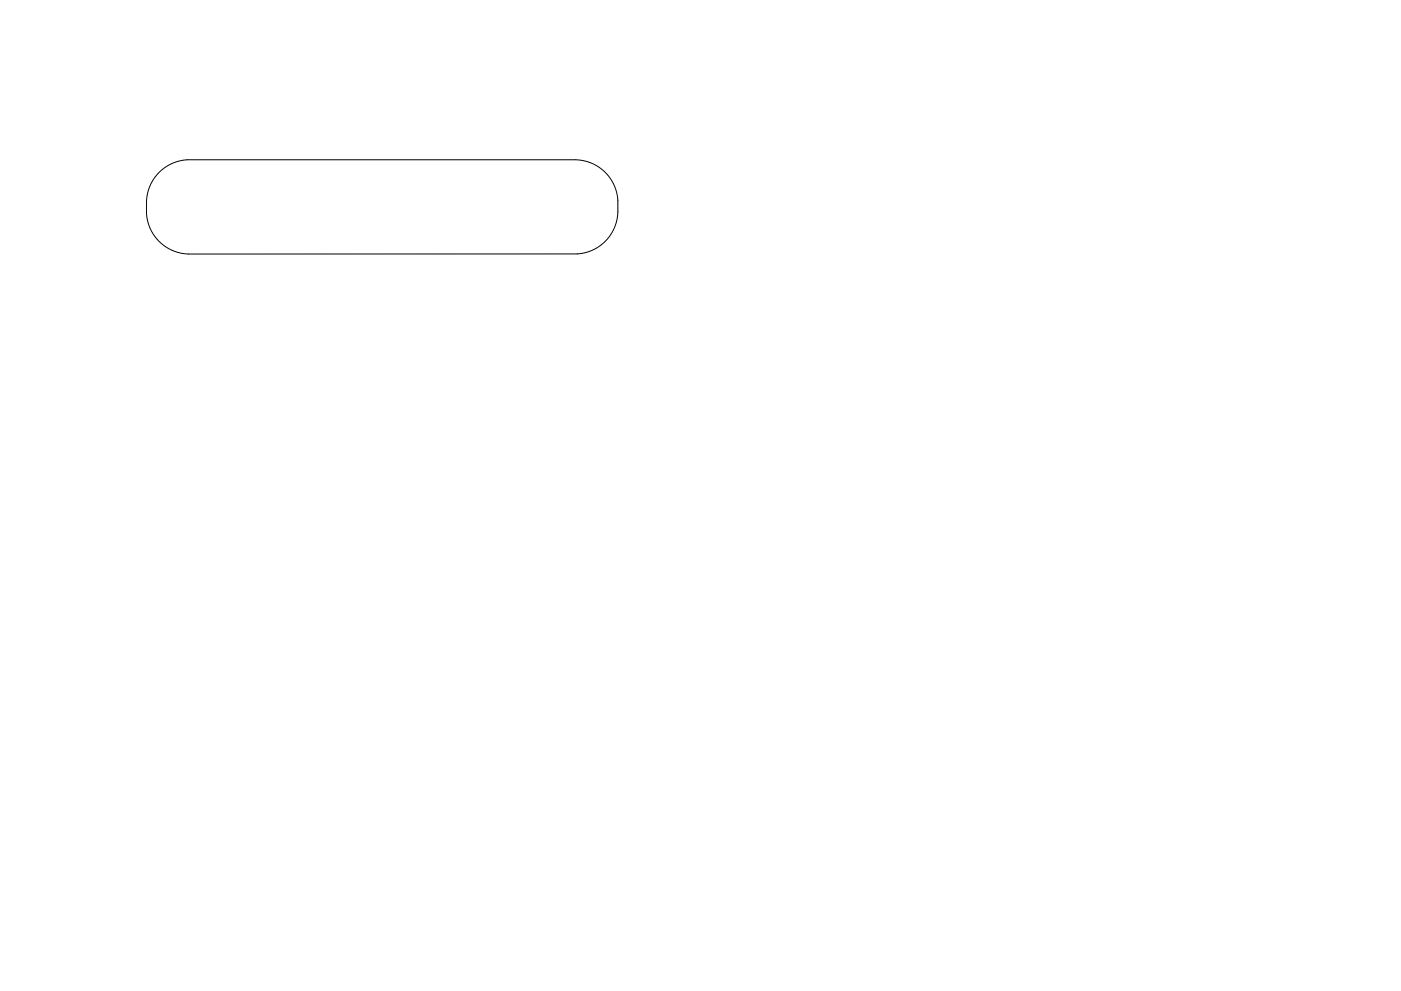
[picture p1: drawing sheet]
<svg xmlns="http://www.w3.org/2000/svg" width="297mm" height="210mm" viewBox="0 0 297 210" stroke-linecap="round" stroke-linejoin="round" font-family="sans-serif">
<path d="M33.9 36.4a9.2 9.2 0 0 1 5.8-2.5h82.4a9.2 9.2 0 0 1 8.9 8.6 10.5 10.5 0 0 1-1.8 7.7 9.2 9.2 0 0 1-6.8 3.7h-82.4a9.2 9.2 0 0 1-8.9-8.6v-2.5a9.2 9.2 0 0 1 2.8-6.4z" fill="none" stroke="#000" stroke-width=".21"/>
</svg>
